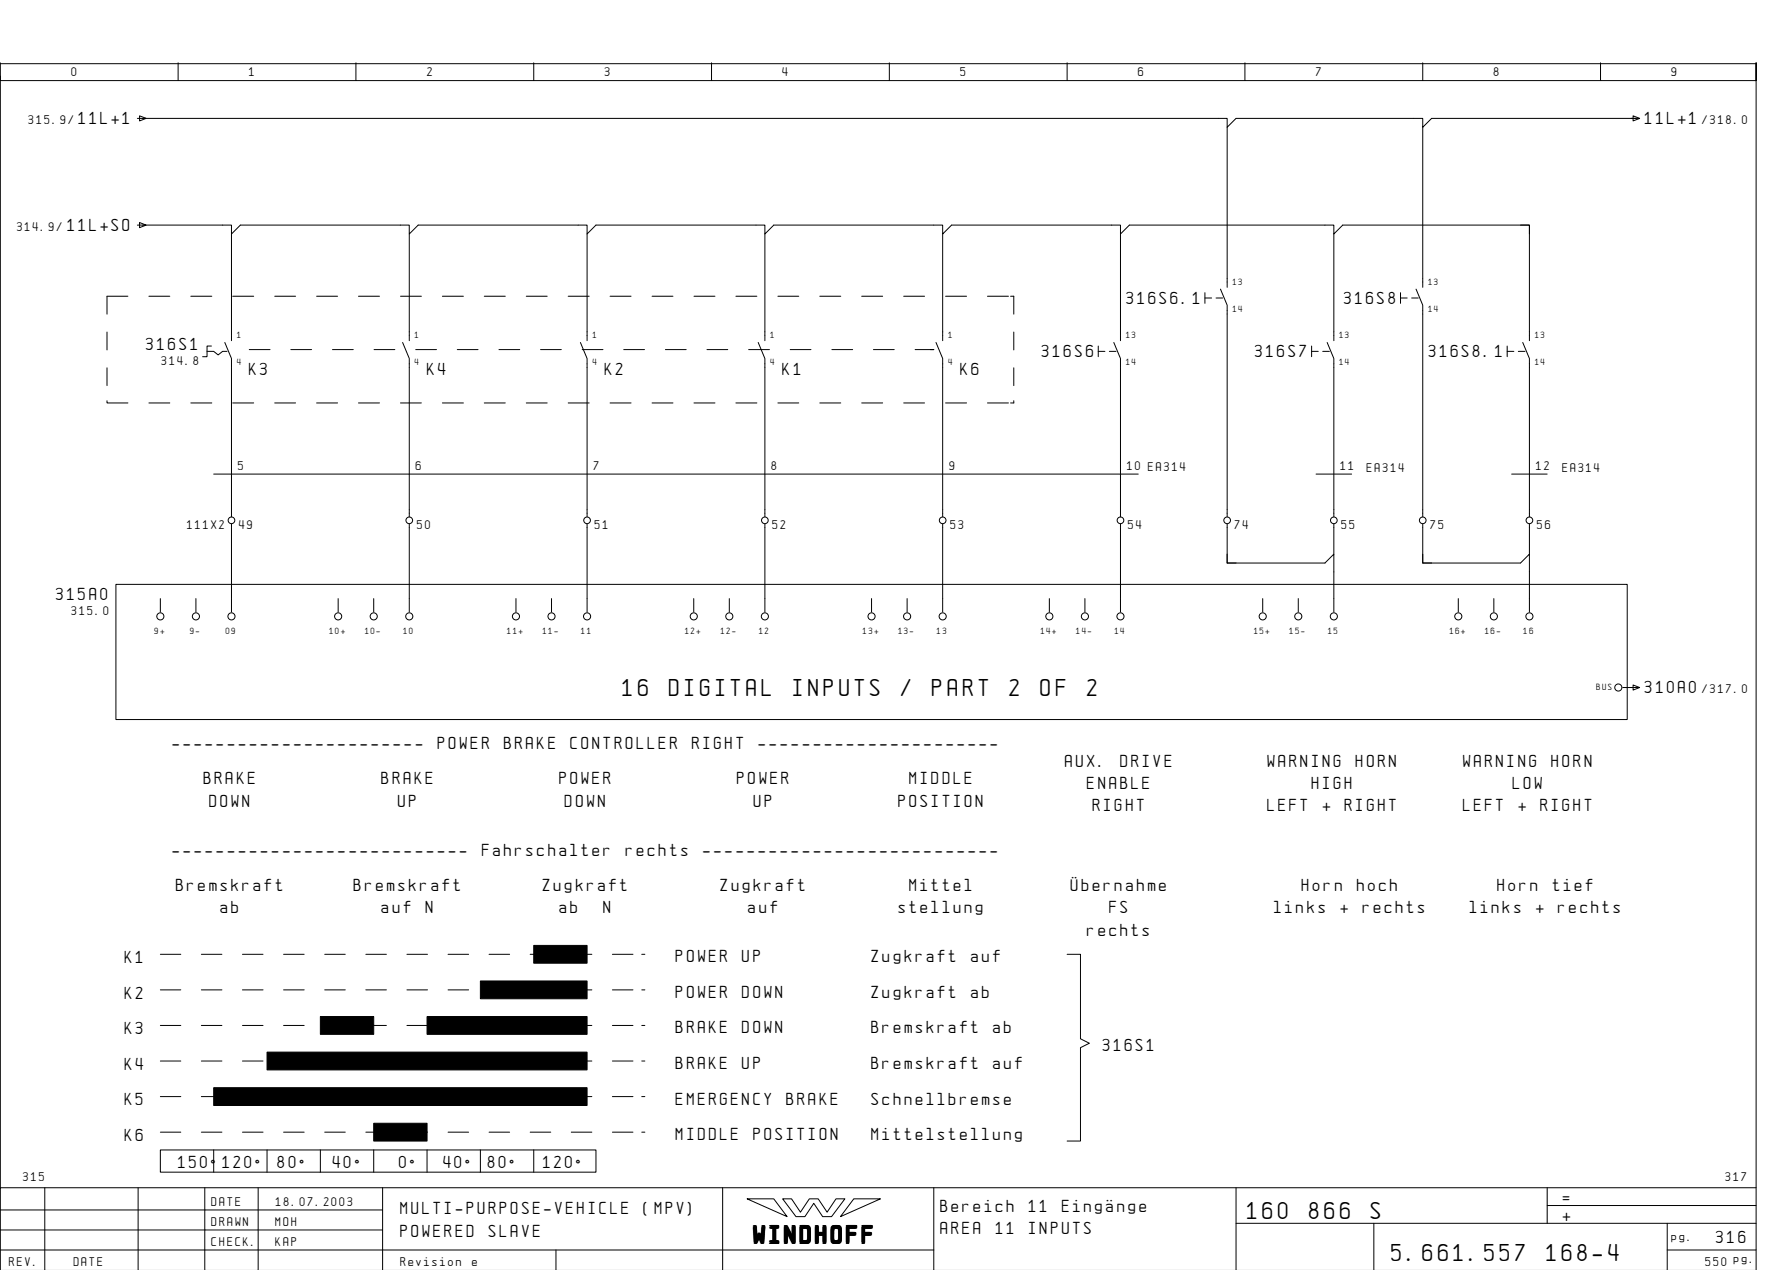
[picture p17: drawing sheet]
<svg xmlns="http://www.w3.org/2000/svg" width="399mm" height="286mm" viewBox="0 0 399 286" stroke-linecap="round" stroke-linejoin="round" font-family="sans-serif">
<defs><g id="words">
<g font-size="4.4">
<text x="140.1" y="156.4">16</text>
<text x="150.5" y="156.4">DIGITAL</text>
<text x="178.4" y="156.4">INPUTS</text>
<text x="202.8" y="156.4">/</text>
<text x="209.7" y="156.4">PART</text>
<text x="227.1" y="156.4">2</text>
<text x="234.1" y="156.4">OF</text>
<text x="244.6" y="156.4">2</text>
<text x="280.6" y="274.1">160</text>
<text x="294.5" y="274.1">866</text>
<text x="308.4" y="274.1">S</text>
<text x="169.5" y="279.3">WINDHOFF</text>
<text x="313.1" y="283.6">5.661.557</text>
<text x="347.9" y="283.6">168-4</text>
</g>
<g font-size="3.1">
<text x="17.6" y="27.9">11L+1</text>
<text x="370.1" y="27.9">11L+1</text>
<text x="15.2" y="51.9">11L+SO</text>
<text x="253.4" y="68.4">316S6.1</text>
<text x="302.4" y="68.4">316S8</text>
<text x="32.9" y="78.6">316S1</text>
<text x="234.4" y="80.4">316S6</text>
<text x="282.4" y="80.4">316S7</text>
<text x="321.4" y="80.4">316S8.1</text>
<text x="56.1" y="84.4">K3</text>
<text x="96.1" y="84.4">K4</text>
<text x="136.1" y="84.4">K2</text>
<text x="176.1" y="84.4">K1</text>
<text x="216.1" y="84.4">K6</text>
<text x="12.6" y="134.9">315A0</text>
<text x="370.1" y="155.9">310A0</text>
<text x="38.8" y="168.4">-----------------------</text>
<text x="98.5" y="168.4">POWER</text>
<text x="113.4" y="168.4">BRAKE</text>
<text x="128.3" y="168.4">CONTROLLER</text>
<text x="155.7" y="168.4">RIGHT</text>
<text x="170.6" y="168.4">----------------------</text>
<text x="239.6" y="172.4">AUX.</text>
<text x="252.1" y="172.4">DRIVE</text>
<text x="285.2" y="172.4">WARNING</text>
<text x="305.1" y="172.4">HORN</text>
<text x="329.2" y="172.4">WARNING</text>
<text x="349.1" y="172.4">HORN</text>
<text x="45.9" y="176.4">BRAKE</text>
<text x="85.9" y="176.4">BRAKE</text>
<text x="125.9" y="176.4">POWER</text>
<text x="165.9" y="176.4">POWER</text>
<text x="204.6" y="176.4">MIDDLE</text>
<text x="244.6" y="177.4">ENABLE</text>
<text x="295.1" y="177.4">HIGH</text>
<text x="340.3" y="177.4">LOW</text>
<text x="47.1" y="181.4">DOWN</text>
<text x="89.6" y="181.4">UP</text>
<text x="127.1" y="181.4">DOWN</text>
<text x="169.6" y="181.4">UP</text>
<text x="202.1" y="181.4">POSITION</text>
<text x="245.9" y="182.4">RIGHT</text>
<text x="285.2" y="182.4">LEFT</text>
<text x="297.6" y="182.4">+</text>
<text x="302.6" y="182.4">RIGHT</text>
<text x="329.2" y="182.4">LEFT</text>
<text x="341.6" y="182.4">+</text>
<text x="346.6" y="182.4">RIGHT</text>
<text x="38.8" y="192.4">---------------------------</text>
<text x="108.4" y="192.4">Fahrschalter</text>
<text x="140.8" y="192.4">rechts</text>
<text x="158.2" y="192.4">---------------------------</text>
<text x="39.6" y="200.4">Bremskraft</text>
<text x="79.6" y="200.4">Bremskraft</text>
<text x="122.1" y="200.4">Zugkraft</text>
<text x="162.1" y="200.4">Zugkraft</text>
<text x="204.6" y="200.4">Mittel</text>
<text x="240.9" y="200.4">öbernahme</text>
<text x="292.9" y="200.4">Horn</text>
<text x="305.3" y="200.4">hoch</text>
<text x="336.9" y="200.4">Horn</text>
<text x="349.3" y="200.4">tief</text>
<text x="49.6" y="205.4">ab</text>
<text x="85.9" y="205.4">auf</text>
<text x="95.8" y="205.4">N</text>
<text x="125.9" y="205.4">ab</text>
<text x="135.8" y="205.4">N</text>
<text x="168.3" y="205.4">auf</text>
<text x="202.1" y="205.4">stellung</text>
<text x="249.6" y="205.4">FS</text>
<text x="286.7" y="205.4">links</text>
<text x="301.6" y="205.4">+</text>
<text x="306.6" y="205.4">rechts</text>
<text x="330.7" y="205.4">links</text>
<text x="345.6" y="205.4">+</text>
<text x="350.6" y="205.4">rechts</text>
<text x="244.6" y="210.4">rechts</text>
<text x="28.1" y="216.6">K1</text>
<text x="152.1" y="216.4">POWER</text>
<text x="167" y="216.4">UP</text>
<text x="196.1" y="216.4">Zugkraft</text>
<text x="218.5" y="216.4">auf</text>
<text x="28.1" y="224.6">K2</text>
<text x="152.1" y="224.4">POWER</text>
<text x="167" y="224.4">DOWN</text>
<text x="196.1" y="224.4">Zugkraft</text>
<text x="218.5" y="224.4">ab</text>
<text x="28.1" y="232.6">K3</text>
<text x="152.1" y="232.4">BRAKE</text>
<text x="167" y="232.4">DOWN</text>
<text x="196.1" y="232.4">Bremskraft</text>
<text x="223.4" y="232.4">ab</text>
<text x="248.1" y="236.4">316S1</text>
<text x="28.1" y="240.6">K4</text>
<text x="152.1" y="240.4">BRAKE</text>
<text x="167" y="240.4">UP</text>
<text x="196.1" y="240.4">Bremskraft</text>
<text x="223.4" y="240.4">auf</text>
<text x="28.1" y="248.6">K5</text>
<text x="152.1" y="248.4">EMERGENCY</text>
<text x="177" y="248.4">BRAKE</text>
<text x="196.1" y="248.4">Schnellbremse</text>
<text x="28.1" y="256.6">K6</text>
<text x="152.1" y="256.4">MIDDLE</text>
<text x="169.5" y="256.4">POSITION</text>
<text x="196.1" y="256.4">Mittelstellung</text>
<text x="40.1" y="262.6">150¯120¯</text>
<text x="62.5" y="262.6">80¯</text>
<text x="74.9" y="262.6">40¯</text>
<text x="89.8" y="262.6">0¯</text>
<text x="99.8" y="262.6">40¯</text>
<text x="109.7" y="262.6">80¯</text>
<text x="122.2" y="262.6">120¯</text>
<text x="90.1" y="273.1">MULTI-PURPOSE-VEHICLE</text>
<text x="144.8" y="273.1">(MPV)</text>
<text x="211.6" y="272.6">Bereich</text>
<text x="231.5" y="272.6">11</text>
<text x="238.9" y="272.6">EingÑnge</text>
<text x="351.6" y="270.6">=</text>
<text x="351.6" y="274.6">+</text>
<text x="90.1" y="278.1">POWERED</text>
<text x="110" y="278.1">SLAVE</text>
<text x="211.6" y="277.6">AREA</text>
<text x="224" y="277.6">11</text>
<text x="231.5" y="277.6">INPUTS</text>
<text x="386.1" y="279.6">316</text>
</g>
<g font-size="2.3">
<text x="16.1" y="17.1">0</text>
<text x="56.1" y="17.1">1</text>
<text x="96.1" y="17.1">2</text>
<text x="136.1" y="17.1">3</text>
<text x="176.1" y="17.1">4</text>
<text x="216.1" y="17.1">5</text>
<text x="256.1" y="17.1">6</text>
<text x="296.1" y="17.1">7</text>
<text x="336.1" y="17.1">8</text>
<text x="376.1" y="17.1">9</text>
<text x="6.4" y="27.9">315.9/</text>
<text x="383" y="27.9">/318.0</text>
<text x="3.8" y="51.9">314.9/</text>
<text x="36.4" y="82.1">314.8</text>
<text x="53.6" y="105.6">5</text>
<text x="93.6" y="105.6">6</text>
<text x="133.6" y="105.6">7</text>
<text x="173.6" y="105.6">8</text>
<text x="213.6" y="105.6">9</text>
<text x="253.6" y="105.6">10 EA314</text>
<text x="301.6" y="105.6">11</text>
<text x="307.5" y="106.2">EA314</text>
<text x="345.6" y="105.6">12</text>
<text x="351.5" y="106.2">EA314</text>
<text x="42.1" y="118.9">111X2</text>
<text x="53.8" y="118.9">49</text>
<text x="93.8" y="118.9">50</text>
<text x="133.8" y="118.9">51</text>
<text x="173.8" y="118.9">52</text>
<text x="213.8" y="118.9">53</text>
<text x="253.8" y="118.9">54</text>
<text x="277.8" y="118.9">74</text>
<text x="301.8" y="118.9">55</text>
<text x="321.8" y="118.9">75</text>
<text x="345.8" y="118.9">56</text>
<text x="16.1" y="138.4">315.0</text>
<text x="383" y="155.9">/317.0</text>
<text x="5.2" y="265.6">315</text>
<text x="388.2" y="265.6">317</text>
<text x="47.6" y="271.1">DATE</text>
<text x="47.6" y="275.6">DRAWN</text>
<text x="62" y="275.6">MOH</text>
<text x="62.1" y="271.1">18.07.2003</text>
<text x="47.6" y="280.1">CHECK.</text>
<text x="62" y="280.1">KAP</text>
<text x="376.1" y="279.1">pg.</text>
<text x="2.1" y="284.6">REV.</text>
<text x="16.6" y="284.6">DATE</text>
<text x="90.1" y="284.6">Revision</text>
<text x="106.2" y="284.6">e</text>
<text x="383.7" y="284.6">550 pg.</text>
</g>
<g font-size="1.6">
<text x="277.4" y="64.1">13</text>
<text x="321.4" y="64.1">13</text>
<text x="277.4" y="70.1">14</text>
<text x="321.4" y="70.1">14</text>
<text x="53.4" y="76.1">1</text>
<text x="93.4" y="76.1">1</text>
<text x="133.4" y="76.1">1</text>
<text x="173.4" y="76.1">1</text>
<text x="213.4" y="76.1">1</text>
<text x="253.4" y="76.1">13</text>
<text x="301.4" y="76.1">13</text>
<text x="345.4" y="76.1">13</text>
<text x="53.4" y="82.1">4</text>
<text x="93.4" y="82.1">4</text>
<text x="133.4" y="82.1">4</text>
<text x="173.4" y="82.1">4</text>
<text x="213.4" y="82.1">4</text>
<text x="253.4" y="82.1">14</text>
<text x="301.4" y="82.1">14</text>
<text x="345.4" y="82.1">14</text>
<text x="34.8" y="142.6">9+</text>
<text x="42.8" y="142.6">9-</text>
<text x="50.8" y="142.6">09</text>
<text x="74.1" y="142.6">10+</text>
<text x="82.1" y="142.6">10-</text>
<text x="90.8" y="142.6">10</text>
<text x="114.1" y="142.6">11+</text>
<text x="122.1" y="142.6">11-</text>
<text x="130.8" y="142.6">11</text>
<text x="154.1" y="142.6">12+</text>
<text x="162.1" y="142.6">12-</text>
<text x="170.8" y="142.6">12</text>
<text x="194.1" y="142.6">13+</text>
<text x="202.1" y="142.6">13-</text>
<text x="210.8" y="142.6">13</text>
<text x="234.1" y="142.6">14+</text>
<text x="242.1" y="142.6">14-</text>
<text x="250.8" y="142.6">14</text>
<text x="282.1" y="142.6">15+</text>
<text x="290.1" y="142.6">15-</text>
<text x="298.8" y="142.6">15</text>
<text x="326.1" y="142.6">16+</text>
<text x="334.1" y="142.6">16-</text>
<text x="342.8" y="142.6">16</text>
<text x="359.2" y="155.3">BUS</text>
</g>
</g></defs>
<g fill="none" stroke="#000" stroke-width=".22">
<path d="M.1 14.1v4h395v-4v271.6M.1 17.1v250M.1 14.3h395M40.1 14.1v4M80.1 14.1v4M120.1 14.1v4M160.1 14.1v4M200.1 14.1v4M240.1 14.1v4M280.1 14.1v4M320.1 14.1v4M360.1 14.1v4"/>
<path d="M30.9 26.6h245.2v2l2-2h42v2l2-2h46.7M31.4 26l1.5 .6-1.5 .6zM276.1 28.6v36M320.1 28.6v36M367.4 26l1.5 .6-1.5 .6zM30.9 50.6h21.2v2l2-2h38v2l2-2h38v2l2-2h38v2l2-2h38v2l2-2h38v2l2-2h46v2l2-2h42v26M31.4 50l1.5 .6-1.5 .6zM52.1 52.6v24M92.1 52.6v24M132.1 52.6v24M172.1 52.6v24M212.1 52.6v24"/>
<path d="M252.1 52.6v24M300.1 52.6v24M342.1 50.6h2v2M24.1 74.7v4M28.8 66.6h-4.7v4M33.5 66.6h4.7M42.9 66.6h4.8M46.6 79h1.5l1 .8 1-.8h1M47.6 77.8h-1v2.4h-1M50.6 77l1.5 3.6v35.6M52.4 66.6h4.7M56.1 78.6h4.7"/>
<path d="M61.8 66.6h4.7M65.4 78.6h4.7M71.2 66.6h4.7M74.8 78.6h4.7M80.6 66.6h4.8M84.1 78.6h4.7M90.1 66.6h4.7M90.6 77l1.5 3.6v35.6M93.5 78.6h4.7M99.5 66.6h4.8M102.9 78.6h4.6M109 66.6h4.7"/>
<path d="M112.3 78.6h4.6M118.4 66.6h4.7M121.6 78.6h4.7M127.8 66.6h4.7M130.6 77l1.5 3.6v35.6M131 78.6h4.7M137.2 66.6h4.8M140.3 78.6h4.7M146.7 66.6h4.7M149.7 78.6h4.7M156.1 66.6h4.8M159 78.6h4.7"/>
<path d="M165.6 66.6h4.7M168.4 78.6h4.7M170.6 77l1.5 3.6v35.6M175 66.6h4.7M177.8 78.6h4.6M184.4 66.6h4.7M187.2 78.6h4.6M193.8 66.6h4.8M196.5 78.6h4.7M203.3 66.6h4.7M205.9 78.6h4.2h-.8M210.6 77l1.5 3.6v35.6"/>
<path d="M212.7 66.6h4.8M222.2 66.6h4.7M227.4 66.6h.7v4M228.1 74.7v4M247.1 79h1.5M247.1 77.8v2.4M249.6 79h1.5M250.6 77l1.5 3.6v35.6M271.1 67h1.5M271.1 65.8v2.4M273.6 67h1.5M274.6 65l1.5 3.6v47.6"/>
<path d="M295.1 79h1.5M295.1 77.8v2.4M297.6 79h1.5M298.6 77l1.5 3.6v35.6M315.1 67h1.5M315.1 65.8v2.4M317.6 67h1.5M318.6 65l1.5 3.6v47.6M339.1 79h1.5M339.1 77.8v2.4M341.6 79h1.5M342.6 77l1.5 3.6v35.6"/>
<path d="M24.1 82.7v4M24.1 90.1v.5h4.7M33.5 90.6h4.7M42.9 90.6h4.8M52.4 90.6h4.7M61.8 90.6h4.7M71.2 90.6h4.7M80.6 90.6h4.8M90.1 90.6h4.7M99.5 90.6h4.8M109 90.6h4.7M118.4 90.6h4.7"/>
<path d="M127.8 90.6h4.7M137.2 90.6h4.8M146.7 90.6h4.7M156.1 90.6h4.8M165.6 90.6h4.7M175 90.6h4.7M184.4 90.6h4.7M193.8 90.6h4.8M203.3 90.6h4.7M212.7 90.6h4.8M222.2 90.6h4.7M228.1 90.1v.5h-.7"/>
<path d="M228.1 82.7v4M48.1 106.6h208M52.1 117.8v19.8M92.1 117.8v19.8M132.1 117.8v19.8M172.1 117.8v19.8M212.1 117.8v19.8M252.1 117.8v19.8M276.1 117.8v8.8h22l2-2v13M296.1 106.6h8M300.1 117.8v6.8M320.1 117.8v8.8h22l2-2v13"/>
<path d="M340.1 106.6h8M344.1 117.8v6.8M26.1 131.4h340v30.4h-340zM36.1 134.6v3M44.1 134.6v3M76.1 134.6v3M84.1 134.6v3M116.1 134.6v3M124.1 134.6v3M156.1 134.6v3M164.1 134.6v3M196.1 134.6v3"/>
<path d="M204.1 134.6v3M236.1 134.6v3M244.1 134.6v3M276.1 124.6v2h2M284.1 134.6v3M292.1 134.6v3M320.1 124.6v2h2M328.1 134.6v3M336.1 134.6v3M365.1 154.6h3.7M367.4 154l1.5 .6-1.5 .6zM36.1 214.6h4.6"/>
<path d="M45.3 214.6h4.6M54.6 214.6h4.6M63.8 214.6h4.6M73.1 214.6h4.6M82.3 214.6h4.6M91.6 214.6h4.6M100.8 214.6h4.6M110 214.6h4.6M119.3 214.6h4.6M128.5 214.6h4.7M137.8 214.6h4.6M144.4 214.6h.7"/>
<path d="M240.1 214.6h3v19l2 1-2 1v21h-3M36.1 222.6h4.6M36.1 230.6h4.6M36.1 238.6h4.6M45.3 222.6h4.6M45.3 230.6h4.6M45.3 238.6h4.6M54.6 222.6h4.6M54.6 230.6h4.6M54.6 238.6h4.6M63.8 222.6h4.6M63.8 230.6h4.6"/>
<path d="M63.8 238.6h4.6M73.1 222.6h4.6M73.1 230.6h4.6M73.1 238.6h4.6M82.3 222.6h4.6M82.3 230.6h4.6M82.3 238.6h4.6M91.6 222.6h4.6M91.6 230.6h4.6M91.6 238.6h4.6M100.8 222.6h4.6M100.8 230.6h4.6"/>
<path d="M100.8 238.6h4.6M110 222.6h4.6M110 230.6h4.6M110 238.6h4.6M119.3 222.6h4.6M119.3 230.6h4.6M119.3 238.6h4.6M128.5 222.6h4.7M128.5 230.6h4.7M128.5 238.6h4.7M137.8 222.6h4.6M137.8 230.6h4.6"/>
<path d="M137.8 238.6h4.6M144.4 222.6h.7M144.4 230.6h.7M144.4 238.6h.7M36.1 258.6h98v5h-98zM36.1 246.6h4.6M36.1 254.6h4.6M45.3 246.6h4.6M45.3 254.6h4.6M48.1 258.6v5M54.6 246.6h4.6M54.6 254.6h4.6"/>
<path d="M60.1 258.6v5M63.8 246.6h4.6M63.8 254.6h4.6M72.1 258.6v5M73.1 246.6h4.6M73.1 254.6h4.6M82.3 246.6h4.6M82.3 254.6h4.6M84.1 258.6v5M91.6 246.6h4.6M91.6 254.6h4.6M96.1 258.6v5"/>
<path d="M100.8 246.6h4.6M100.8 254.6h4.6M108.1 258.6v5M110 246.6h4.6M110 254.6h4.6M119.3 246.6h4.6M119.3 254.6h4.6M120.1 258.6v5M128.5 246.6h4.7M128.5 254.6h4.7M137.8 246.6h4.6M137.8 254.6h4.6"/>
<path d="M144.4 246.6h.7M144.4 254.6h.7M10.1 267.1v18.5M31.1 267.1v18.5M46.1 267.1v18.6M58.1 267.1v18.6M86.1 272.1h-86M86.1 276.6h-86M86.1 267.1v18.6M162.6 267.1v18.6M168.1 269.6h6l3 4zM176.1 269.6h2l2 3 2-3h2l2 3 2-3h2l-3 4h-2l-2-3-2 3h-2z"/>
<path d="M192.1 269.6h6l-9 4zM210.1 267.1v18.6M278.1 275.1h117M278.1 267.1v18.6M309.1 275.1v10.6M348.1 271.1h47M348.1 267.1v8M375.1 275.1v10.6M395.1 267.1h-395v18.6M125.1 281.1v4.6M210.1 281.1h-210M375.1 281.1h20"/>
<circle cx="52.1" cy="117" r=".75"/>
<circle cx="92.1" cy="117" r=".75"/>
<circle cx="132.1" cy="117" r=".75"/>
<circle cx="172.1" cy="117" r=".75"/>
<circle cx="212.1" cy="117" r=".75"/>
<circle cx="252.1" cy="117" r=".75"/>
<circle cx="276.1" cy="117" r=".75"/>
<circle cx="300.1" cy="117" r=".75"/>
<circle cx="320.1" cy="117" r=".75"/>
<circle cx="344.1" cy="117" r=".75"/>
<circle cx="36.1" cy="138.6" r=".8"/>
<circle cx="44.1" cy="138.6" r=".8"/>
<circle cx="52.1" cy="138.6" r=".8"/>
<circle cx="76.1" cy="138.6" r=".8"/>
<circle cx="84.1" cy="138.6" r=".8"/>
<circle cx="92.1" cy="138.6" r=".8"/>
<circle cx="116.1" cy="138.6" r=".8"/>
<circle cx="124.1" cy="138.6" r=".8"/>
<circle cx="132.1" cy="138.6" r=".8"/>
<circle cx="156.1" cy="138.6" r=".8"/>
<circle cx="164.1" cy="138.6" r=".8"/>
<circle cx="172.1" cy="138.6" r=".8"/>
<circle cx="196.1" cy="138.6" r=".8"/>
<circle cx="204.1" cy="138.6" r=".8"/>
<circle cx="212.1" cy="138.6" r=".8"/>
<circle cx="236.1" cy="138.6" r=".8"/>
<circle cx="244.1" cy="138.6" r=".8"/>
<circle cx="252.1" cy="138.6" r=".8"/>
<circle cx="284.1" cy="138.6" r=".8"/>
<circle cx="292.1" cy="138.6" r=".8"/>
<circle cx="300.1" cy="138.6" r=".8"/>
<circle cx="328.1" cy="138.6" r=".8"/>
<circle cx="336.1" cy="138.6" r=".8"/>
<circle cx="344.1" cy="138.6" r=".8"/>
<circle cx="364.1" cy="154.6" r=".8"/>
</g>
<path d="M120.1 212.6h12v4h-12zM60.1 236.6h72v4h-72zM72.1 228.6h12v4h-12zM96.1 228.6h36v4h-36zM108.1 220.6h24v4h-24zM48.1 244.6h84v4h-84zM84.1 252.6h12v4h-12z" fill="#000" stroke="#000" stroke-width=".22"/>
<use href="#words"/>
</svg>
